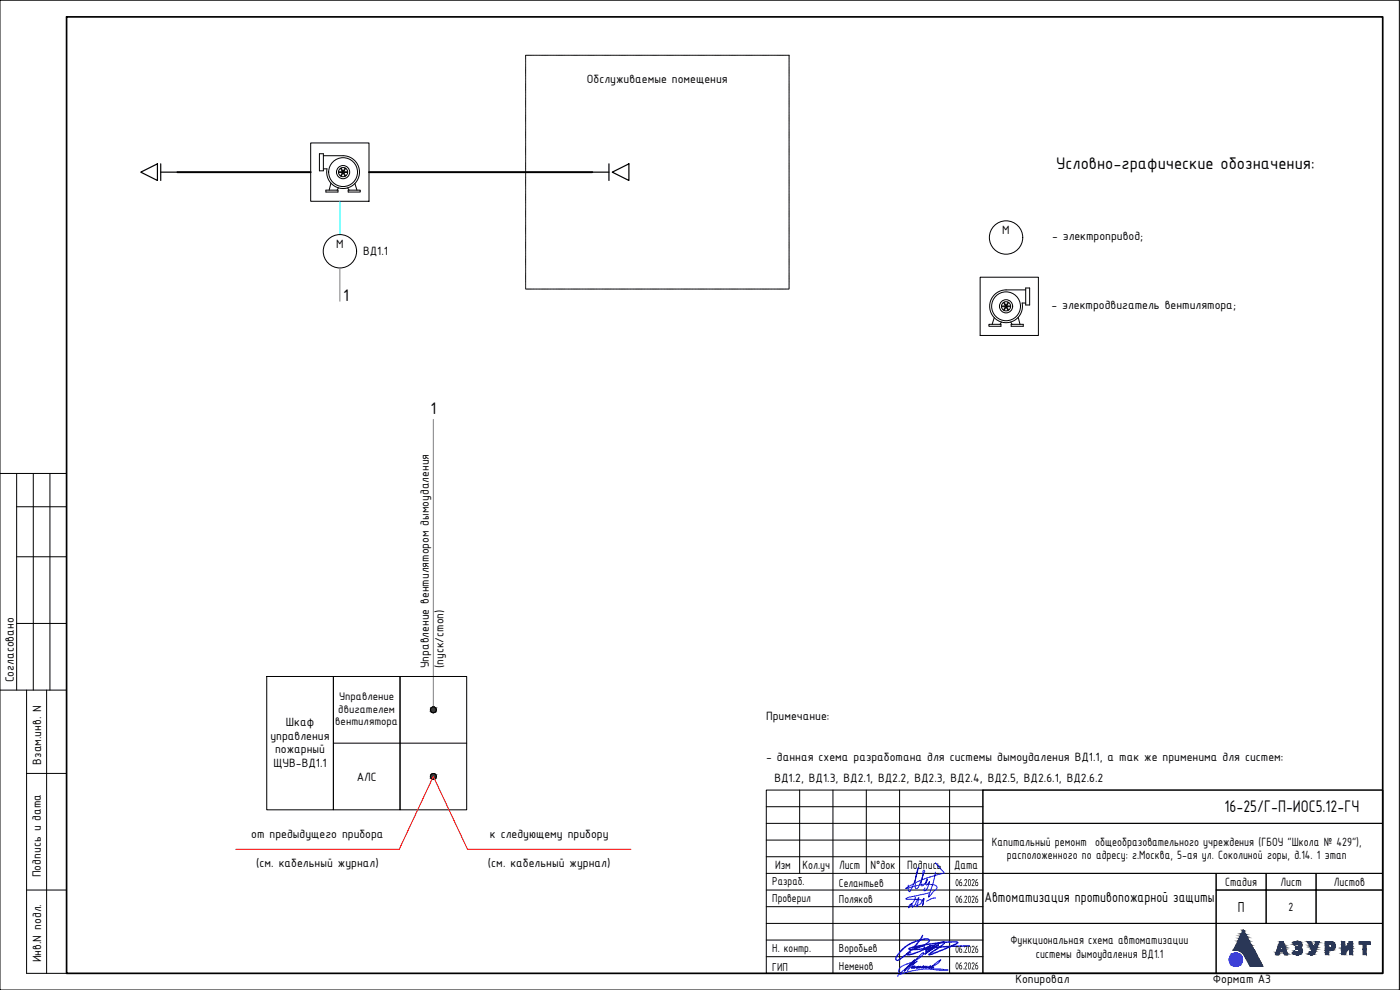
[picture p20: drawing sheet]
<svg xmlns="http://www.w3.org/2000/svg" width="420mm" height="297mm" viewBox="0 0 420 297" stroke-linecap="round" stroke-linejoin="round" font-family="sans-serif">
<defs><g id="words">
<g font-size="5.4">
<text x="317" y="50.7">Условно-графические обозначения:</text>
<text x="103" y="90.4">1</text>
<text x="129.2" y="124.3">1</text>
<text x="367.5" y="243.6">16-25/Г-П-ИОС5.12-ГЧ</text>
</g>
<g font-size="4.7">
<text x="295.4" y="270.6">Автоматизация противопожарной защиты</text>
<text x="371.5" y="273.5">П</text>
</g>
<g font-size="3.9">
<text x="176.1" y="25">Обслуживаемые помещения</text>
<text x="300.8" y="70.3">M</text>
<text x="100.9" y="74.4">M</text>
<text x="109" y="76.4">ВД1.1</text>
<text x="315.7" y="72.1">- электропривод;</text>
<text x="315.6" y="92.7">- электродвигатель вентилятора;</text>
<text x="4.2" y="204.7" transform="rotate(-90 4.2 204.7)">Согласовано</text>
<text x="81.2" y="221.9">управления</text>
<text x="85.8" y="217.7">Шкаф</text>
<text x="229.9" y="216">Примечание:</text>
<text x="82.5" y="226.1">пожарный</text>
<text x="12.3" y="229.4" transform="rotate(-90 12.3 229.4)">Взам.инв. N</text>
<text x="82.1" y="230.2">ЩУВ-ВД1.1</text>
<text x="229.9" y="228.4">- данная схема разработана для системы дымоудаления ВД1.1, а так же применима для систем:</text>
<text x="107.1" y="234.2">АЛС</text>
<text x="232.4" y="234.5">ВД1.2, ВД1.3, ВД2.1, ВД2.2, ВД2.3, ВД2.4, ВД2.5, ВД2.6.1, ВД2.6.2</text>
<text x="75.4" y="251.4">от предыдущего прибора</text>
<text x="147" y="251.4">к следующему прибору</text>
<text x="297.7" y="253.9">Капитальный ремонт общеобразовательного учреждения (ГБОУ &quot;Школа № 429&quot;),</text>
<text x="302.2" y="257.6">расположенного по адресу: г.Москва, 5-ая ул. Соколиной горы, д.14. 1 этап</text>
<text x="12.3" y="263.2" transform="rotate(-90 12.3 263.2)">Подпись и дата</text>
<text x="76.9" y="260">(см. кабельный журнал)</text>
<text x="146.5" y="260">(см. кабельный журнал)</text>
<text x="232.6" y="260.8">Изм</text>
<text x="240.8" y="260.8">Кол.уч</text>
<text x="251.8" y="260.8">Лист</text>
<text x="261.3" y="260.8">N°док</text>
<text x="272.3" y="260.8">Подпись</text>
<text x="286.4" y="260.6">Дата</text>
<text x="367.7" y="265.8">Стадия</text>
<text x="384.3" y="265.8">Лист</text>
<text x="400.3" y="265.8">Листов</text>
<text x="386.7" y="273.3">2</text>
<text x="303.3" y="283.3">Функциональная схема автоматизации</text>
<text x="310.9" y="287.5">системы дымоудаления ВД1.1</text>
<text x="12.4" y="288.7" transform="rotate(-90 12.4 288.7)">Инв.N подл.</text>
<text x="304.8" y="295">Копировал</text>
<text x="364" y="295">Формат А3</text>
</g>
<g font-size="3.8">
<text x="128.7" y="200.5" transform="rotate(-90 128.7 200.5)">Управление вентилятором дымоудаления</text>
<text x="133.1" y="200.5" transform="rotate(-90 133.1 200.5)">(пуск/стоп)</text>
</g>
<g font-size="3.7">
<text x="231.8" y="265.4">Разраб.</text>
<text x="251.8" y="266">Селантьев</text>
<text x="231.8" y="270.6">Проверил</text>
<text x="251.8" y="271">Поляков</text>
<text x="231.8" y="285.6">Н. контр.</text>
<text x="251.8" y="285.7">Воробьев</text>
<text x="231.8" y="291.2">ГИП</text>
<text x="251.8" y="291">Неменов</text>
</g>
<g font-size="3.6">
<text x="101.8" y="209.9">Управление</text>
<text x="101.5" y="213.8">двигателем</text>
<text x="100.6" y="217.6">вентилятора</text>
</g>
<g font-size="3.3">
<text x="286.6" y="265.9">06.2026</text>
<text x="286.6" y="270.9">06.2026</text>
<text x="286.6" y="285.9">06.2026</text>
<text x="286.6" y="290.9">06.2026</text>
</g>
</g></defs>
<!-- layer: 0 -->
<g fill="none" stroke="#000" stroke-width=".3">
<path d="M0 .1h420v296.9h-420zM93.2 42.9h17.5v17.5h-17.5zM95.9 46.1h1.1v5.2h-1.1zM97 46.7h6a4.9 4.9 0 0 1 4.9 5.3 4.9 4.9 0 0 1-5.6 4.5 4.9 4.9 0 0 1-4.2-5.8h-1.1M97.8 57.1h3.6v.5h-3.6zM99.3 55l-.5 2.1M101.6 56.4l-.4 .7M102.7 51.7h-1.1l.6 1.1 .5-1M102.7 51.5l-.5-1-.6 1h1.1M102.9 51.4l-.5-1h1.2l-.6 1M102.9 51.9l-.5 1h1.2l-.6-1M103.2 51.5l.5-1 .6 1h-1.1"/>
<path d="M103.2 51.7h1.1l-.6 1.1-.5-1M104.3 56.4l.5 .7M104.5 57.1h3.6v.5h-3.6zM106.5 55.1l.6 2M294.2 83.2h17.4v17.5h-17.4zM296.8 97.3h3.6v.6h-3.6zM298.4 95.3l-.6 2M300.5 96.6l-.4 .7M301.3 93.1h1.2M301.6 92h-1.1l.7 1.1 .5-1M301.7 91.7l-.5-.9-.7 1h1.1M301.9 91.6l-.6-.9h1.2l-.5 .9"/>
<path d="M301.9 92.2l-.6 .9M302 92.2l.5 .9M302.2 91.7l.5-.9 .6 1M302.2 91.8h1.1M302.2 92h1.1M303.3 92l-.6 1.1-.5-1M303.3 96.6l.4 .7M303.5 97.3h3.6v.6h-3.6zM305.6 95.2l.5 2.1M306.7 90.9h1.1M307.8 87h-5.9a4.9 4.9 0 0 0-4.9 5.2 4.9 4.9 0 0 0 5.6 4.6 4.9 4.9 0 0 0 4.2-5.9M307.8 86.4h1.2v5.1h-1.2z"/>
<path d="M80.1 203h20v40h-20zM100.1 203h20v40h-20zM120.1 203h20v40h-20zM100.1 223h40"/>
<circle cx="103" cy="51.6" r=".29"/>
<circle cx="103" cy="51.6" r="1.98"/>
<circle cx="103" cy="51.6" r="4.3"/>
<circle cx="102" cy="75.4" r="5"/>
<circle cx="301.9" cy="71.3" r="5"/>
<circle cx="301.9" cy="91.9" r="4.3"/>
<circle cx="301.9" cy="91.9" r="1.98"/>
<circle cx="301.9" cy="91.9" r=".29"/>
</g>
<g fill="none" stroke="#000" stroke-width=".3">
<path d="M157.8 16.9v.1M157.8 17.2v.1M157.8 17.4v.2M157.8 17.7v.2M157.8 18v.1M157.8 18.3v.1M157.8 18.5v.2M157.8 18.8v.2M157.8 19.1v.2M157.8 19.4v.1M157.8 19.7v.1M157.8 20v.1"/>
<path d="M157.8 16.6v.1M158 16.6h.1M158.3 16.6h.1M158.5 16.6h.2M158.8 16.6h.2M159.1 16.6h.2M159.4 16.6h.1M159.7 16.6h.1M160 16.6h.1M160.2 16.6h.2M160.5 16.6h.2M160.8 16.6h.2"/>
<path d="M161.1 16.6h.1M161.4 16.6h.1M161.6 16.6h.2M161.9 16.6h.2M162.2 16.6h.1M162.5 16.6h.1M162.8 16.6h.1M163.1 16.6h.1M163.3 16.6h.2M163.6 16.6h.2M163.9 16.6h.1M164.2 16.6h.1"/>
<path d="M164.5 16.6h.1M164.8 16.6h.1M165 16.6h.2M165.3 16.6h.2M165.6 16.6h.1M165.9 16.6h.1M166.2 16.6h.1M166.5 16.6h.1M166.7 16.6h.2M167 16.6h.2M167.3 16.6h.1M167.6 16.6h.1"/>
<path d="M167.9 16.6h.1M168.1 16.6h.2M168.4 16.6h.2M168.7 16.6h.1M169 16.6h.1M169.3 16.6h.1M169.5 16.6h.2M169.8 16.6h.2M170.1 16.6h.1M170.4 16.6h.1M170.7 16.6h.1M171 16.6h.1"/>
<path d="M171.2 16.6h.2M171.5 16.6h.2M171.8 16.6h.1M172.1 16.6h.1M172.4 16.6h.1M172.7 16.6h.1M172.9 16.6h.2M173.2 16.6h.2M173.5 16.6h.1M173.8 16.6h.1M174.1 16.6h.1M174.3 16.6h.2"/>
<path d="M174.6 16.6h.2M174.9 16.6h.1M175.2 16.6h.1M175.5 16.6h.1M175.7 16.6h.2M176 16.6h.2M176.3 16.6h.2M176.6 16.6h.1M176.9 16.6h.1M177.2 16.6h.1M177.4 16.6h.2M177.7 16.6h.2"/>
<path d="M178 16.6h.2M178.3 16.6h.1M178.6 16.6h.1M178.9 16.6h.1M179.1 16.6h.2M179.4 16.6h.2M179.7 16.6h.2M180 16.6h.1M180.3 16.6h.1M180.6 16.6h.1M180.8 16.6h.2M181.1 16.6h.2"/>
<path d="M181.4 16.6h.1M181.7 16.6h.1M182 16.6h.1M182.2 16.6h.2M182.5 16.6h.2M182.8 16.6h.1M183.1 16.6h.1M183.4 16.6h.1M183.7 16.6h.1M183.9 16.6h.2M184.2 16.6h.2M184.5 16.6h.1"/>
<path d="M184.8 16.6h.1M185.1 16.6h.1M185.4 16.6h.1M185.6 16.6h.2M185.9 16.6h.2M186.2 16.6h.1M186.5 16.6h.1M186.8 16.6h.1M187 16.6h.2M187.3 16.6h.2M187.6 16.6h.1M187.9 16.6h.1"/>
<path d="M188.2 16.6h.1M188.4 16.6h.2M188.7 16.6h.2M189 16.6h.2M189.3 16.6h.1M189.6 16.6h.1M189.9 16.6h.1M190.1 16.6h.2M190.4 16.6h.2M190.7 16.6h.2M191 16.6h.1M191.3 16.6h.1"/>
<path d="M191.6 16.6h.1M191.8 16.6h.2M192.1 16.6h.2M192.4 16.6h.2M192.7 16.6h.1M193 16.6h.1M193.3 16.6h.1M193.5 16.6h.2M193.8 16.6h.2M194.1 16.6h.1M194.4 16.6h.1M194.7 16.6h.1"/>
<path d="M194.9 16.6h.2M195.2 16.6h.2M195.5 16.6h.1M195.8 16.6h.1M196.1 16.6h.1M196.4 16.6h.1M196.6 16.6h.2M196.9 16.6h.2M197.2 16.6h.1M197.5 16.6h.1M197.8 16.6h.1M198.1 16.6h.1"/>
<path d="M198.3 16.6h.2M198.6 16.6h.2M198.9 16.6h.1M199.2 16.6h.1M199.5 16.6h.1M199.7 16.6h.2M200 16.6h.2M200.3 16.6h.1M200.6 16.6h.1M200.9 16.6h.1M201.1 16.6h.2M201.4 16.6h.2"/>
<path d="M201.7 16.6h.2M202 16.6h.1M202.3 16.6h.1M202.6 16.6h.1M202.8 16.6h.2M203.1 16.6h.2M203.4 16.6h.2M203.7 16.6h.1M204 16.6h.1M204.3 16.6h.1M204.5 16.6h.2M204.8 16.6h.2"/>
<path d="M205.1 16.6h.2M205.4 16.6h.1M205.7 16.6h.1M206 16.6h.1M206.2 16.6h.2M206.5 16.6h.2M206.8 16.6h.1M207.1 16.6h.1M207.4 16.6h.1M207.6 16.6h.2M207.9 16.6h.2M208.2 16.6h.1"/>
<path d="M208.5 16.6h.1M208.8 16.6h.1M209.1 16.6h.1M209.3 16.6h.2M209.6 16.6h.2M209.9 16.6h.1M210.2 16.6h.1M210.5 16.6h.1M210.8 16.6h.1M211 16.6h.2M211.3 16.6h.2M211.6 16.6h.1"/>
<path d="M211.9 16.6h.1M212.2 16.6h.1M212.4 16.6h.2M212.7 16.6h.2M213 16.6h.1M213.3 16.6h.1M213.6 16.6h.1M213.8 16.6h.2M214.1 16.6h.2M214.4 16.6h.2M214.7 16.6h.1M215 16.6h.1"/>
<path d="M215.3 16.6h.1M215.5 16.6h.2M215.8 16.6h.2M216.1 16.6h.2M216.4 16.6h.1M216.7 16.6h.1M217 16.6h.1M217.2 16.6h.2M217.5 16.6h.2M217.8 16.6h.2M218.1 16.6h.1M218.4 16.6h.1"/>
<path d="M218.7 16.6h.1M218.9 16.6h.2M219.2 16.6h.2M219.5 16.6h.1M219.8 16.6h.1M220.1 16.6h.1M220.3 16.6h.2M220.6 16.6h.2M220.9 16.6h.1M221.2 16.6h.1M221.5 16.6h.1M221.8 16.6h.1"/>
<path d="M222 16.6h.2M222.3 16.6h.2M222.6 16.6h.1M222.9 16.6h.1M223.2 16.6h.1M223.5 16.6h.1M223.7 16.6h.2M224 16.6h.2M224.3 16.6h.1M224.6 16.6h.1M224.9 16.6h.1M225.1 16.6h.2"/>
<path d="M225.4 16.6h.2M225.7 16.6h.1M226 16.6h.1M226.3 16.6h.1M226.5 16.6h.2M226.8 16.6h.2M227.1 16.6h.2M227.4 16.6h.1M227.7 16.6h.1M228 16.6h.1M228.2 16.6h.2M228.5 16.6h.2"/>
<path d="M228.8 16.6h.2M229.1 16.6h.1M229.4 16.6h.1M229.7 16.6h.1M229.9 16.6h.2M230.2 16.6h.2M230.5 16.6h.2M230.8 16.6h.1M231.1 16.6h.1M231.4 16.6h.1M231.6 16.6h.2M231.9 16.6h.2"/>
<path d="M232.2 16.6h.1M232.5 16.6h.1M232.8 16.6h.1M233 16.6h.2M233.3 16.6h.2M233.6 16.6h.1M233.9 16.6h.1M234.2 16.6h.1M234.5 16.6h.1M234.7 16.6h.2M235 16.6h.2M235.3 16.6h.1"/>
<path d="M235.6 16.6h.1M235.9 16.6h.1M236.2 16.6h.1M236.4 16.6h.2M236.7 16.6l.1 .1M236.8 16.9v.1M236.8 17.2v.1M236.8 17.4v.2M236.8 17.7v.2M236.8 18v.1M236.8 18.3v.1M236.8 18.5v.2"/>
<path d="M236.8 18.8v.2M236.8 19.1v.2M236.8 19.4v.1M236.8 19.7v.1M236.8 20v.1M157.8 20.2v.2M157.8 20.5v.2M157.8 20.8v.2M157.8 21.1v.1M157.8 21.4v.1M157.8 21.7v.1M157.8 21.9v.2"/>
<path d="M157.8 22.2v.2M157.8 22.5v.2M157.8 22.8v.1M157.8 23.1v.1M157.8 23.4v.1M157.8 23.6v.2M157.8 23.9v.2M157.8 24.2v.1M157.8 24.5v.1M157.8 24.8v.1M157.8 25v.2M157.8 25.3v.2"/>
<path d="M157.8 25.6v.1M157.8 25.9v.1M157.8 26.2v.1M157.8 26.5v.1M157.8 26.7v.2M157.8 27v.2M157.8 27.3v.1M157.8 27.6v.1M157.8 27.9v.1M157.8 28.2v.1M157.8 28.4v.2M157.8 28.7v.2"/>
<path d="M157.8 29v.1M157.8 29.3v.1M157.8 29.6v.1M157.8 29.9v.1M157.8 30.1v.2M157.8 30.4v.2M157.8 30.7v.1M157.8 31v.1M157.8 31.2v.2M157.8 31.5v.2M157.8 31.8v.2M157.8 32.1v.1"/>
<path d="M157.8 32.4v.1M157.8 32.7v.1M157.8 32.9v.2M157.8 33.2v.2M157.8 33.5v.2M157.8 33.8v.1M157.8 34.1v.1M157.8 34.4v.1M157.8 34.6v.2M157.8 34.9v.2M157.8 35.2v.2M157.8 35.5v.1"/>
<path d="M157.8 35.8v.1M157.8 36.1v.1M157.8 36.3v.2M157.8 36.6v.2M157.8 36.9v.1M157.8 37.2v.1M157.8 37.5v.1M157.8 37.7v.2M157.8 38v.2M157.8 38.3v.1M157.8 38.6v.1M157.8 38.9v.1"/>
<path d="M157.8 39.2v.1M157.8 39.4v.2M157.8 39.7v.2M236.8 20.2v.2M236.8 20.5v.2M236.8 20.8v.2M236.8 21.1v.1M236.8 21.4v.1M236.8 21.7v.1M236.8 21.9v.2M236.8 22.2v.2M236.8 22.5v.2"/>
<path d="M236.8 22.8v.1M236.8 23.1v.1M236.8 23.4v.1M236.8 23.6v.2M236.8 23.9v.2M236.8 24.2v.1M236.8 24.5v.1M236.8 24.8v.1M236.8 25v.2M236.8 25.3v.2M236.8 25.6v.1M236.8 25.9v.1"/>
<path d="M236.8 26.2v.1M236.8 26.5v.1M236.8 26.7v.2M236.8 27v.2M236.8 27.3v.1M236.8 27.6v.1M236.8 27.9v.1M236.8 28.2v.1M236.8 28.4v.2M236.8 28.7v.2M236.8 29v.1M236.8 29.3v.1"/>
<path d="M236.8 29.6v.1M236.8 29.9v.1M236.8 30.1v.2M236.8 30.4v.2M236.8 30.7v.1M236.8 31v.1M236.8 31.2v.2M236.8 31.5v.2M236.8 31.8v.2M236.8 32.1v.1M236.8 32.4v.1M236.8 32.7v.1"/>
<path d="M236.8 32.9v.2M236.8 33.2v.2M236.8 33.5v.2M236.8 33.8v.1M236.8 34.1v.1M236.8 34.4v.1M236.8 34.6v.2M236.8 34.9v.2M236.8 35.2v.2M236.8 35.5v.1M236.8 35.8v.1M236.8 36.1v.1"/>
<path d="M236.8 36.3v.2M236.8 36.6v.2M236.8 36.9v.1M236.8 37.2v.1M236.8 37.5v.1M236.8 37.7v.2M236.8 38v.2M236.8 38.3v.1M236.8 38.6v.1M236.8 38.9v.1M236.8 39.2v.1M236.8 39.4v.2"/>
<path d="M236.8 39.7v.2M157.8 40v.1M157.8 40.3v.1M157.8 40.6v.1M157.8 40.9v.1M157.8 41.1v.2M157.8 41.4v.2M157.8 41.7v.1M157.8 42v.1M157.8 42.3v.1M157.8 42.6v.1M157.8 42.8v.2"/>
<path d="M157.8 43.1v.2M157.8 43.4v.1M157.8 43.7v.1M157.8 43.9v.2M157.8 44.2v.2M157.8 44.5v.2M157.8 44.8v.1M157.8 45.1v.1M157.8 45.4v.1M157.8 45.6v.2M157.8 45.9v.2M157.8 46.2v.2"/>
<path d="M157.8 46.5v.1M157.8 46.8v.1M157.8 47.1v.1M157.8 47.3v.2M157.8 47.6v.2M157.8 47.9v.2M157.8 48.2v.1M157.8 48.5v.1M157.8 48.8v.1M157.8 49v.2M157.8 49.3v.2M157.8 49.6v.1"/>
<path d="M157.8 49.9v.1M157.8 50.2v.1M157.8 50.4v.2M157.8 50.7v.2M157.8 51v.1M157.8 51.3v.1M157.8 51.6v.1M157.8 51.9v.1M157.8 52.1v.2M157.8 52.4v.2M157.8 52.7v.1M157.8 53v.1"/>
<path d="M157.8 53.3v.1M157.8 53.6v.1M157.8 53.8v.2M157.8 54.1v.2M157.8 54.4v.1M157.8 54.7v.1M157.8 55v.1M157.8 55.3v.1M157.8 55.5v.2M157.8 55.8v.2M157.8 56.1v.1M157.8 56.4v.1"/>
<path d="M157.8 56.6v.2M157.8 56.9v.2M157.8 57.2v.2M157.8 57.5v.1M157.8 57.8v.1M157.8 58.1v.1M157.8 58.3v.2M157.8 58.6v.2M157.8 58.9v.2M157.8 59.2v.1M157.8 59.5v.1M157.8 59.8v.1"/>
<path d="M236.8 40v.1M236.8 40.3v.1M236.8 40.6v.1M236.8 40.9v.1M236.8 41.1v.2M236.8 41.4v.2M236.8 41.7v.1M236.8 42v.1M236.8 42.3v.1M236.8 42.6v.1M236.8 42.8v.2M236.8 43.1v.2"/>
<path d="M236.8 43.4v.1M236.8 43.7v.1M236.8 43.9v.2M236.8 44.2v.2M236.8 44.5v.2M236.8 44.8v.1M236.8 45.1v.1M236.8 45.4v.1M236.8 45.6v.2M236.8 45.9v.2M236.8 46.2v.2M236.8 46.5v.1"/>
<path d="M236.8 46.8v.1M236.8 47.1v.1M236.8 47.3v.2M236.8 47.6v.2M236.8 47.9v.2M236.8 48.2v.1M236.8 48.5v.1M236.8 48.8v.1M236.8 49v.2M236.8 49.3v.2M236.8 49.6v.1M236.8 49.9v.1"/>
<path d="M236.8 50.2v.1M236.8 50.4v.2M236.8 50.7v.2M236.8 51v.1M236.8 51.3v.1M236.8 51.6v.1M236.8 51.9v.1M236.8 52.1v.2M236.8 52.4v.2M236.8 52.7v.1M236.8 53v.1M236.8 53.3v.1"/>
<path d="M236.8 53.6v.1M236.8 53.8v.2M236.8 54.1v.2M236.8 54.4v.1M236.8 54.7v.1M236.8 55v.1M236.8 55.3v.1M236.8 55.5v.2M236.8 55.8v.2M236.8 56.1v.1M236.8 56.4v.1M236.8 56.6v.2"/>
<path d="M236.8 56.9v.2M236.8 57.2v.2M236.8 57.5v.1M236.8 57.8v.1M236.8 58.1v.1M236.8 58.3v.2M236.8 58.6v.2M236.8 58.9v.2M236.8 59.2v.1M236.8 59.5v.1M236.8 59.8v.1M157.8 60v.2"/>
<path d="M157.8 60.3v.2M157.8 60.6v.2M157.8 60.9v.1M157.8 61.2v.1M157.8 61.5v.1M157.8 61.7v.2M157.8 62v.2M157.8 62.3v.1M157.8 62.6v.1M157.8 62.9v.1M157.8 63.1v.2M157.8 63.4v.2"/>
<path d="M157.8 63.7v.1M157.8 64v.1M157.8 64.3v.1M157.8 64.6v.1M157.8 64.8v.2M157.8 65.1v.2M157.8 65.4v.1M157.8 65.7v.1M157.8 66v.1M157.8 66.3v.1M157.8 66.5v.2M157.8 66.8v.2"/>
<path d="M157.8 67.1v.1M157.8 67.4v.1M157.8 67.7v.1M157.8 68v.1M157.8 68.2v.2M157.8 68.5v.2M157.8 68.8v.1M157.8 69.1v.1M157.8 69.3v.2M157.8 69.6v.2M157.8 69.9v.2M157.8 70.2v.1"/>
<path d="M157.8 70.5v.1M157.8 70.8v.1M157.8 71v.2M157.8 71.3v.2M157.8 71.6v.2M157.8 71.9v.1M157.8 72.2v.1M157.8 72.5v.1M157.8 72.7v.2M157.8 73v.2M157.8 73.3v.2M157.8 73.6v.1"/>
<path d="M157.8 73.9v.1M157.8 74.2v.1M157.8 74.4v.2M157.8 74.7v.2M157.8 75v.1M157.8 75.3v.1M157.8 75.6v.1M157.8 75.8v.2M157.8 76.1v.2M157.8 76.4v.1M157.8 76.7v.1M157.8 77v.1"/>
<path d="M157.8 77.3v.1M157.8 77.5v.2M157.8 77.8v.2M157.8 78.1v.1M157.8 78.4v.1M157.8 78.7v.1M157.8 79v.1M157.8 79.2v.2M157.8 79.5v.2M157.8 79.8v.1M236.8 60v.2M236.8 60.3v.2"/>
<path d="M236.8 60.6v.2M236.8 60.9v.1M236.8 61.2v.1M236.8 61.5v.1M236.8 61.7v.2M236.8 62v.2M236.8 62.3v.1M236.8 62.6v.1M236.8 62.9v.1M236.8 63.1v.2M236.8 63.4v.2M236.8 63.7v.1"/>
<path d="M236.8 64v.1M236.8 64.3v.1M236.8 64.6v.1M236.8 64.8v.2M236.8 65.1v.2M236.8 65.4v.1M236.8 65.7v.1M236.8 66v.1M236.8 66.3v.1M236.8 66.5v.2M236.8 66.8v.2M236.8 67.1v.1"/>
<path d="M236.8 67.4v.1M236.8 67.7v.1M236.8 68v.1M236.8 68.2v.2M236.8 68.5v.2M236.8 68.8v.1M236.8 69.1v.1M236.8 69.3v.2M236.8 69.6v.2M236.8 69.9v.2M236.8 70.2v.1M236.8 70.5v.1"/>
<path d="M236.8 70.8v.1M236.8 71v.2M236.8 71.3v.2M236.8 71.6v.2M236.8 71.9v.1M236.8 72.2v.1M236.8 72.5v.1M236.8 72.7v.2M236.8 73v.2M236.8 73.3v.2M236.8 73.6v.1M236.8 73.9v.1"/>
<path d="M236.8 74.2v.1M236.8 74.4v.2M236.8 74.7v.2M236.8 75v.1M236.8 75.3v.1M236.8 75.6v.1M236.8 75.8v.2M236.8 76.1v.2M236.8 76.4v.1M236.8 76.7v.1M236.8 77v.1M236.8 77.3v.1"/>
<path d="M236.8 77.5v.2M236.8 77.8v.2M236.8 78.1v.1M236.8 78.4v.1M236.8 78.7v.1M236.8 79v.1M236.8 79.2v.2M236.8 79.5v.2M236.8 79.8v.1M157.8 86.6v.1M157.8 80.1v.1M157.8 80.4v.1"/>
<path d="M157.8 80.7v.1M157.8 80.9v.2M157.8 81.2v.2M157.8 81.5v.1M157.8 81.8v.1M157.8 82v.2M157.8 82.3v.2M157.8 82.6v.2M157.8 82.9v.1M157.8 83.2v.1M157.8 83.5v.1M157.8 83.7v.2"/>
<path d="M157.8 84v.2M157.8 84.3v.2M157.8 84.6v.1M157.8 84.9v.1M157.8 85.2v.1M157.8 85.4v.2M157.8 85.7v.2M157.8 86v.2M157.8 86.3v.1M158 86.7h.1M158.3 86.7h.1M158.5 86.7h.2"/>
<path d="M158.8 86.7h.2M159.1 86.7h.2M159.4 86.7h.1M159.7 86.7h.1M160 86.7h.1M160.2 86.7h.2M160.5 86.7h.2M160.8 86.7h.2M161.1 86.7h.1M161.4 86.7h.1M161.6 86.7h.2M161.9 86.7h.2"/>
<path d="M162.2 86.7h.1M162.5 86.7h.1M162.8 86.7h.1M163.1 86.7h.1M163.3 86.7h.2M163.6 86.7h.2M163.9 86.7h.1M164.2 86.7h.1M164.5 86.7h.1M164.8 86.7h.1M165 86.7h.2M165.3 86.7h.2"/>
<path d="M165.6 86.7h.1M165.9 86.7h.1M166.2 86.7h.1M166.5 86.7h.1M166.7 86.7h.2M167 86.7h.2M167.3 86.7h.1M167.6 86.7h.1M167.9 86.7h.1M168.1 86.7h.2M168.4 86.7h.2M168.7 86.7h.1"/>
<path d="M169 86.7h.1M169.3 86.7h.1M169.5 86.7h.2M169.8 86.7h.2M170.1 86.7h.1M170.4 86.7h.1M170.7 86.7h.1M171 86.7h.1M171.2 86.7h.2M171.5 86.7h.2M171.8 86.7h.1M172.1 86.7h.1"/>
<path d="M172.4 86.7h.1M172.7 86.7h.1M172.9 86.7h.2M173.2 86.7h.2M173.5 86.7h.1M173.8 86.7h.1M174.1 86.7h.1M174.3 86.7h.2M174.6 86.7h.2M174.9 86.7h.1M175.2 86.7h.1M175.5 86.7h.1"/>
<path d="M175.7 86.7h.2M176 86.7h.2M176.3 86.7h.2M176.6 86.7h.1M176.9 86.7h.1M177.2 86.7h.1M177.4 86.7h.2M177.7 86.7h.2M178 86.7h.2M178.3 86.7h.1M178.6 86.7h.1M178.9 86.7h.1"/>
<path d="M179.1 86.7h.2M179.4 86.7h.2M179.7 86.7h.2M180 86.7h.1M180.3 86.7h.1M180.6 86.7h.1M180.8 86.7h.2M181.1 86.7h.2M181.4 86.7h.1M181.7 86.7h.1M182 86.7h.1M182.2 86.7h.2"/>
<path d="M182.5 86.7h.2M182.8 86.7h.1M183.1 86.7h.1M183.4 86.7h.1M183.7 86.7h.1M183.9 86.7h.2M184.2 86.7h.2M184.5 86.7h.1M184.8 86.7h.1M185.1 86.7h.1M185.4 86.7h.1M185.6 86.7h.2"/>
<path d="M185.9 86.7h.2M186.2 86.7h.1M186.5 86.7h.1M186.8 86.7h.1M187 86.7h.2M187.3 86.7h.2M187.6 86.7h.1M187.9 86.7h.1M188.2 86.7h.1M188.4 86.7h.2M188.7 86.7h.2M189 86.7h.2"/>
<path d="M189.3 86.7h.1M189.6 86.7h.1M189.9 86.7h.1M190.1 86.7h.2M190.4 86.7h.2M190.7 86.7h.2M191 86.7h.1M191.3 86.7h.1M191.6 86.7h.1M191.8 86.7h.2M192.1 86.7h.2M192.4 86.7h.2"/>
<path d="M192.7 86.7h.1M193 86.7h.1M193.3 86.7h.1M193.5 86.7h.2M193.8 86.7h.2M194.1 86.7h.1M194.4 86.7h.1M194.7 86.7h.1M194.9 86.7h.2M195.2 86.7h.2M195.5 86.7h.1M195.8 86.7h.1"/>
<path d="M196.1 86.7h.1M196.4 86.7h.1M196.6 86.7h.2M196.9 86.7h.2M197.2 86.7h.1M197.5 86.7h.1M197.8 86.7h.1M198.1 86.7h.1M198.3 86.7h.2M198.6 86.7h.2M198.9 86.7h.1M199.2 86.7h.1"/>
<path d="M199.5 86.7h.1M199.7 86.7h.2M200 86.7h.2M200.3 86.7h.1M200.6 86.7h.1M200.9 86.7h.1M201.1 86.7h.2M201.4 86.7h.2M201.7 86.7h.2M202 86.7h.1M202.3 86.7h.1M202.6 86.7h.1"/>
<path d="M202.8 86.7h.2M203.1 86.7h.2M203.4 86.7h.2M203.7 86.7h.1M204 86.7h.1M204.3 86.7h.1M204.5 86.7h.2M204.8 86.7h.2M205.1 86.7h.2M205.4 86.7h.1M205.7 86.7h.1M206 86.7h.1"/>
<path d="M206.2 86.7h.2M206.5 86.7h.2M206.8 86.7h.1M207.1 86.7h.1M207.4 86.7h.1M207.6 86.7h.2M207.9 86.7h.2M208.2 86.7h.1M208.5 86.7h.1M208.8 86.7h.1M209.1 86.7h.1M209.3 86.7h.2"/>
<path d="M209.6 86.7h.2M209.9 86.7h.1M210.2 86.7h.1M210.5 86.7h.1M210.8 86.7h.1M211 86.7h.2M211.3 86.7h.2M211.6 86.7h.1M211.9 86.7h.1M212.2 86.7h.1M212.4 86.7h.2M212.7 86.7h.2"/>
<path d="M213 86.7h.1M213.3 86.7h.1M213.6 86.7h.1M213.8 86.7h.2M214.1 86.7h.2M214.4 86.7h.2M214.7 86.7h.1M215 86.7h.1M215.3 86.7h.1M215.5 86.7h.2M215.8 86.7h.2M216.1 86.7h.2"/>
<path d="M216.4 86.7h.1M216.7 86.7h.1M217 86.7h.1M217.2 86.7h.2M217.5 86.7h.2M217.8 86.7h.2M218.1 86.7h.1M218.4 86.7h.1M218.7 86.7h.1M218.9 86.7h.2M219.2 86.7h.2M219.5 86.7h.1"/>
<path d="M219.8 86.7h.1M220.1 86.7h.1M220.3 86.7h.2M220.6 86.7h.2M220.9 86.7h.1M221.2 86.7h.1M221.5 86.7h.1M221.8 86.7h.1M222 86.7h.2M222.3 86.7h.2M222.6 86.7h.1M222.9 86.7h.1"/>
<path d="M223.2 86.7h.1M223.5 86.7h.1M223.7 86.7h.2M224 86.7h.2M224.3 86.7h.1M224.6 86.7h.1M224.9 86.7h.1M225.1 86.7h.2M225.4 86.7h.2M225.7 86.7h.1M226 86.7h.1M226.3 86.7h.1"/>
<path d="M226.5 86.7h.2M226.8 86.7h.2M227.1 86.7h.2M227.4 86.7h.1M227.7 86.7h.1M228 86.7h.1M228.2 86.7h.2M228.5 86.7h.2M228.8 86.7h.2M229.1 86.7h.1M229.4 86.7h.1M229.7 86.7h.1"/>
<path d="M229.9 86.7h.2M230.2 86.7h.2M230.5 86.7h.2M230.8 86.7h.1M231.1 86.7h.1M231.4 86.7h.1M231.6 86.7h.2M231.9 86.7h.2M232.2 86.7h.1M232.5 86.7h.1M232.8 86.7h.1M233 86.7h.2"/>
<path d="M233.3 86.7h.2M233.6 86.7h.1M233.9 86.7h.1M234.2 86.7h.1M234.5 86.7h.1M234.7 86.7h.2M235 86.7h.2M235.3 86.7h.1M235.6 86.7h.1M235.9 86.7h.1M236.2 86.7h.1M236.4 86.7h.2"/>
<path d="M236.8 86.6l-.1 .1M236.8 80.1v.1M236.8 80.4v.1M236.8 80.7v.1M236.8 80.9v.2M236.8 81.2v.2M236.8 81.5v.1M236.8 81.8v.1M236.8 82v.2M236.8 82.3v.2M236.8 82.6v.2M236.8 82.9v.1"/>
<path d="M236.8 83.2v.1M236.8 83.5v.1M236.8 83.7v.2M236.8 84v.2M236.8 84.3v.2M236.8 84.6v.1M236.8 84.9v.1M236.8 85.2v.1M236.8 85.4v.2M236.8 85.7v.2M236.8 86v.2M236.8 86.3v.1"/>
</g>
<path d="M53.3 51.7h39.9M110.7 51.7h67" fill="none" stroke="#000" stroke-width=".59"/>
<path d="M130 125.8v86.3" fill="none" stroke="#808080" stroke-width=".3"/>
<g fill="#136734" stroke="#136734" stroke-width=".3">
<path d="M130 212.1h.3zM129.8 212.1h.5z"/>
<path d="M129.8 212.1l.7 .1zM129.7 212.2h.8z"/>
<path d="M129.7 212.2l.9 .1zM129.5 212.3h1.1z"/>
<path d="M129.5 212.3l1.2 .1zM129.4 212.4h1.3z"/>
<path d="M129.4 212.4l1.4 .1zM129.4 212.4l1.4 .1h-1.5z"/>
<path d="M129.3 212.5l1.6 .2zM129.3 212.5l1.6 .2h-1.7z"/>
<path d="M129.2 212.7l1.7 .1zM129.2 212.7l1.7 .1h-1.7z"/>
<path d="M129.2 212.8l1.7 .2v-.2zM129.2 212.8l1.7 .2h-1.7z"/>
<path d="M129.2 213l1.7 .1zM129.2 213l1.7 .1z"/>
<path d="M129.2 213.1h1.7zM129.2 213.1l1.7 .2z"/>
<path d="M129.2 213.3h1.7zM129.2 213.3l1.6 .1z"/>
<path d="M129.3 213.4h1.5zM129.3 213.4l1.4 .2z"/>
<path d="M129.4 213.6h1.3zM129.4 213.6l1.2 .1z"/>
<path d="M129.5 213.7h1.1zM129.5 213.7h1z"/>
<path d="M129.7 213.7h.8zM129.7 213.7l.6 .1z"/>
<path d="M129.8 213.8h.5zM129.8 213.8h.3z"/>
<path d="M130 232.1h.3zM129.8 232.1h.5z"/>
<path d="M129.8 232.1l.7 .1zM129.7 232.2h.8z"/>
<path d="M129.7 232.2l.9 .1zM129.5 232.3h1.1z"/>
<path d="M129.5 232.3l1.2 .1zM129.4 232.4h1.3z"/>
<path d="M129.4 232.4l1.4 .1zM129.4 232.4l1.4 .1h-1.5z"/>
<path d="M129.3 232.5l1.6 .2zM129.3 232.5l1.6 .2h-1.7z"/>
<path d="M129.2 232.7l1.7 .1zM129.2 232.7l1.7 .1h-1.7z"/>
<path d="M129.2 232.8l1.7 .2zM129.2 232.8l1.7 .2z"/>
<path d="M129.2 233l1.7 .1v-.1zM129.2 233l1.7 .1h-1.7z"/>
<path d="M129.2 233.1h1.7zM129.2 233.1l1.7 .2z"/>
<path d="M129.2 233.3h1.7zM129.2 233.3l1.6 .1z"/>
<path d="M129.3 233.4h1.5zM129.3 233.4l1.4 .2z"/>
<path d="M129.4 233.6h1.3zM129.4 233.6l1.2 .1z"/>
<path d="M129.5 233.7h1.1zM129.5 233.7l1 .1z"/>
<path d="M129.7 233.8h.8zM129.7 233.8h.6z"/>
<path d="M129.8 233.8h.5zM129.8 233.8h.3z"/>
</g>
<g fill="none" stroke="#000" stroke-width=".3">
<circle cx="130.1" cy="213" r=".86"/>
<circle cx="130.1" cy="233" r=".86"/>
</g>
<path d="M42.2 51.7l5-2.5v5zM48.2 51.7h5.1M48.2 49.2v5M177.7 51.7h5.1M182.8 49.2v5M183.7 51.7l5-2.5v5z" fill="none" stroke="#000" stroke-width=".36"/>
<path d="M70.8 254.8h49l10.2-21.8 10.3 21.8h49.1" fill="none" stroke="#f00" stroke-width=".3"/>
<path d="M20 5.1h395v286.9h-395z" fill="none" stroke="#000" stroke-width=".51"/>
<path d="M0 142.1h20M5 152h15M5 142.1v65M10 142.1v65M15 142.1v65M5 167.1h15M5 187.1h15M0 207.1h20M8 207.1v84.9h12M14 207.1v84.9M8 232.1h12M8 267h12" fill="none" stroke="#000" stroke-width=".3"/>
<!-- layer: PIP -->
<path d="M102 60.4v10" fill="none" stroke="#0ff" stroke-width=".3"/>
<!-- layer: 0 -->
<path d="M102 80.4v10" fill="none" stroke="#808080" stroke-width=".3"/>
<!-- layer: _STAMP -->
<g fill="none" stroke="#000" stroke-width=".3">
<path d="M230 237.1h185v54.9h-185zM240 237.1v25M250 237.1v54.9M260 237.1v25M270 237.1v54.9M285 237.1v54.9M295 237.1h120v9.9h-120zM295 237.1v54.9M230 242h65M230 247h65M230 252.1h65M230 257.1h65"/>
<path d="M295 247h120v15.1h-120zM230 262.1h65M230 267h65M230 272h65M230 277.1h65M295 277.1h70v14.9h-70zM295 262.1h70v15h-70zM365 262.1h15v4.9h-15zM365 267h15v10.1h-15zM365 277.1h50v14.9h-50zM380 262.1h15v4.9h-15zM380 267h15v10.1h-15z"/>
<path d="M395 262.1h20v4.9h-20zM395 267h20v10.1h-20zM230 282.1h65M230 287h65"/>
</g>
<g fill="#2a3756" stroke="#2a3756" stroke-width=".3">
<path d="M370.2 285.1h.3z"/>
<path d="M399.1 283.3h1.5z"/>
<path d="M392.4 282.5h.5z"/>
<path d="M392.7 286.2h1.7z"/>
<path d="M393.3 286.5h.6z"/>
<path d="M389.2 282.5h.3z"/>
<path d="M389.5 283.3h1.2z"/>
<path d="M389 284.1h1.5z"/>
<path d="M388.4 285.4h.2z"/>
<path d="M389.1 286.5h.6z"/>
<path d="M382.8 286.4h1z"/>
<path d="M373 279.2l.3 .1zM373 279.2l.3 .1z"/>
<path d="M373 279.3l.4 .1zM373 279.3l.4 .1h-.5z"/>
<path d="M372.9 279.4l.8 .7-.3-.7zM372.9 279.4l.8 .7h-1.1z"/>
<path d="M372.6 280.1l1.2 .3-.1-.3zM372.6 280.1l1.2 .3h-1.3z"/>
<path d="M372.5 280.4l1.6 .5-.3-.5zM372.5 280.4l1.6 .5h-1.9z"/>
<path d="M372.2 280.9l2.2 .4-.3-.4zM372.2 280.9l2.2 .4h-2.4z"/>
<path d="M372 281.3l2.5 .2-.1-.2zM372 281.3l2.5 .2h-2.6z"/>
<path d="M371.9 281.5l3 .8-.4-.8zM371.9 281.5l3 .8h-3.4z"/>
<path d="M371.5 282.3l3.5 .1zM371.5 282.3l3.5 .1z"/>
<path d="M371.5 282.4l4.1 1.2-.6-1.2zM371.5 282.4l4.1 1.2h-4.7z"/>
<path d="M370.9 283.6l4.8 .2-.1-.2zM370.9 283.6l4.8 .2h-4.9z"/>
<path d="M370.8 283.8l5.3 .6-.4-.6zM370.8 283.8l5.3 .6h-5.6z"/>
<path d="M370.5 284.4l5.6 .1zM370.5 284.4l5.6 .1z"/>
<path d="M370.4 284.5l5.9 .4-.2-.4zM370.4 284.5l5.9 .4h-6.1z"/>
<path d="M370.2 284.9l6.2 .2-.1-.2zM370.2 284.9l6.2 .2h-6.2z"/>
<path d="M370.2 285.1h.5zM370.2 285.1h.7z"/>
<path d="M370.9 285.1h5.5zM370.9 285.1h5.5z"/>
<path d="M370.2 285.1h.5zM370.2 285.1h.3z"/>
<path d="M371.1 285.1h5.3zM371.1 285.1h5.3z"/>
<path d="M371.2 285.1h5.2zM371.2 285.1h5.2z"/>
<path d="M371.3 285.1h5.1zM371.3 285.1h5.1z"/>
<path d="M371.4 285.1l5.1 .1zM371.4 285.1l5.1 .1z"/>
<path d="M371.6 285.2h4.9zM371.6 285.2h4.9z"/>
<path d="M371.8 285.2l4.7 .1zM371.8 285.2l4.7 .1z"/>
<path d="M371.9 285.3l4.7 .1zM371.9 285.3l4.7 .1z"/>
<path d="M372.1 285.4l4.5 .1zM372.1 285.4l4.5 .1z"/>
<path d="M372.2 285.5h4.5zM372.2 285.5h4.5z"/>
<path d="M372.4 285.5l4.3 .2zM372.4 285.5l4.3 .2z"/>
<path d="M372.6 285.7l4.2 .1zM372.6 285.7l4.2 .1z"/>
<path d="M372.7 285.8h4.1zM372.7 285.8h4.1z"/>
<path d="M372.7 285.8l4.2 .1zM372.7 285.8l4.2 .1z"/>
<path d="M372.8 285.9l4.1 .1zM372.8 285.9l4.1 .1z"/>
<path d="M373 286l4 .1zM373 286l4 .1z"/>
<path d="M373.1 286.1l4 .2zM373.1 286.1l4 .2z"/>
<path d="M373.2 286.3l3.9 .1zM373.2 286.3l3.9 .1z"/>
<path d="M373.3 286.4l3.9 .1zM373.3 286.4l3.9 .1z"/>
<path d="M373.4 286.5l3.9 .2-.1-.2zM373.4 286.5l3.9 .2h-3.9z"/>
<path d="M373.4 286.7l4.1 .5-.2-.5zM373.4 286.7l4.1 .5h-3.8z"/>
<path d="M373.7 287.2l4.1 .5-.3-.5zM373.7 287.2l4.1 .5h-3.8z"/>
<path d="M374 287.7h3.8zM374 287.7h3.8z"/>
<path d="M374 287.7l4.2 .6-.4-.6zM374 287.7l4.2 .6h-3.9z"/>
<path d="M374.3 288.3l4 .2-.1-.2zM374.3 288.3l4 .2h-3.9z"/>
<path d="M374.4 288.5l4.1 .4-.2-.4zM374.4 288.5l4.1 .4h-3.9z"/>
<path d="M374.6 288.9l4.2 .6-.3-.6zM374.6 288.9l4.2 .6h-3.9z"/>
<path d="M374.9 289.5l4.1 .4-.2-.4zM374.9 289.5l4.1 .4h-3.8z"/>
<path d="M375.2 289.9h3.3zM375.2 289.9h3.8z"/>
<path d="M375.2 289.9h3.3zM375.2 289.9h1.9z"/>
<path d="M407.9 282.5l3.3 .4v-.4zM407.9 282.5l3.3 .4h-3.3z"/>
<path d="M407.9 282.9l3.3 .4v-.4zM407.9 282.9l3.3 .4h-3.3z"/>
<path d="M409.1 283.3l.9 1.6v-1.6zM409.1 283.3l.9 1.6h-.9z"/>
<path d="M409.1 284.9l.9 1.5v-1.5zM409.1 284.9l.9 1.5h-.9z"/>
<path d="M405 282.5l.9 .6v-.6zM405 282.5l.9 .6h-1.3z"/>
<path d="M402.6 282.5l1 1v-1zM402.6 282.5l1 1h-1z"/>
<path d="M404.6 283.1l1.3 .8v-.8zM404.6 283.1l1.3 .8h-1.7z"/>
<path d="M405 283.9l.9 .1zM405 283.9l.9 .1z"/>
<path d="M404.2 283.9h.8zM404.2 283.9l.8 .1z"/>
<path d="M404.1 284h.9zM404.1 284h.9z"/>
<path d="M405 284l.9 .1v-.1zM405 284l.9 .1h-.9z"/>
<path d="M404.1 284l.8 .2 .1-.2zM404.1 284l.8 .2h-.9z"/>
<path d="M404 284.2h.9zM404 284.2l.9 .1z"/>
<path d="M402.6 283.5l1 .8v-.8zM402.6 283.5l1 .8h-1z"/>
<path d="M405 284.1l.9 .4v-.4zM405 284.1l.9 .4h-.9z"/>
<path d="M402.6 284.3l1 .2v-.2zM402.6 284.3l1 .2h-1z"/>
<path d="M405 284.5l.9 .1zM405 284.5l.9 .1z"/>
<path d="M403.9 284.3l.8 .3 .2-.3zM403.9 284.3l.8 .3h-.9z"/>
<path d="M403.8 284.6h.9zM403.8 284.6l.8 .1z"/>
<path d="M402.6 284.5l1 .2v-.2zM402.6 284.5l1 .2h-1z"/>
<path d="M403.7 284.7l.8 .2 .1-.2zM403.7 284.7l.8 .2h-.9z"/>
<path d="M403.6 284.9h.9zM403.6 284.9l.9 .1z"/>
<path d="M402.6 284.7l1 .3v-.3zM402.6 284.7l1 .3h-1z"/>
<path d="M402.6 285l1.8 .2 .1-.2zM402.6 285l1.8 .2h-1.8z"/>
<path d="M405 284.6l.9 .8v-.8zM405 284.6l.9 .8h-.9z"/>
<path d="M402.6 285.2l1.2 .9 .6-.9zM402.6 285.2l1.2 .9h-1.2z"/>
<path d="M405 285.4l.9 1v-1zM405 285.4l.9 1h-.9z"/>
<path d="M402.6 286.1l1 .3 .2-.3zM402.6 286.1l1 .3h-1z"/>
<path d="M397.8 282.5h1.7zM397.8 282.5h1.7z"/>
<path d="M397.8 282.5h1.8zM397.8 282.5h1.8z"/>
<path d="M397.8 282.5l2 .1zM397.8 282.5l2 .1z"/>
<path d="M397.8 282.6h2.1zM397.8 282.6h2.1z"/>
<path d="M397.8 282.6l2.2 .1zM397.8 282.6l2.2 .1z"/>
<path d="M397.8 282.7l2.4 .1zM397.8 282.7l2.4 .1z"/>
<path d="M397.8 282.8l2.5 .1zM397.8 282.8l2.5 .1z"/>
<path d="M397.8 282.9h2.6zM397.8 282.9h2.6z"/>
<path d="M397.8 282.9l2.6 .1zM397.8 282.9l2.6 .1z"/>
<path d="M397.8 283l2.7 .1zM397.8 283l2.7 .1z"/>
<path d="M397.8 283.1l2.7 .1zM397.8 283.1l2.7 .1z"/>
<path d="M397.8 283.2l2.8 .1zM397.8 283.2l2.8 .1z"/>
<path d="M398.7 283.3h1.9zM398.7 283.3h1.9zM399.1 283.3h1.5z"/>
<path d="M399.3 283.3h1.3zM399.3 283.3h1.3z"/>
<path d="M399.4 283.3l1.2 .1zM399.4 283.3l1.2 .1z"/>
<path d="M399.5 283.4h1.1zM399.5 283.4h1.1z"/>
<path d="M399.5 283.4h1.1zM399.5 283.4h1.1z"/>
<path d="M399.6 283.4l1 .1zM399.6 283.4l1 .1z"/>
<path d="M399.6 283.5l1 .1zM399.6 283.5l1 .1z"/>
<path d="M399.7 283.6h1zM399.7 283.6h1z"/>
<path d="M399.7 283.6l1 .1zM399.7 283.6l1 .1z"/>
<path d="M397.8 283.3l.9 .6v-.6zM397.8 283.3l.9 .6h-.9z"/>
<path d="M399.7 283.7l1 .2v-.2zM399.7 283.7l1 .2h-1zM399.7 283.9h1zM399.7 283.9h1z"/>
<path d="M399.7 283.9l1 .1zM399.7 283.9l1 .1z"/>
<path d="M399.7 284l1 .1zM399.7 284l1 .1z"/>
<path d="M399.7 284.1h1zM399.7 284.1h1z"/>
<path d="M399.7 284.1h1zM399.7 284.1h.9z"/>
<path d="M399.7 284.1l.9 .1zM399.7 284.1l.9 .1z"/>
<path d="M399.6 284.2h1zM399.6 284.2h1z"/>
<path d="M399.6 284.2l1 .1zM399.6 284.2l1 .1z"/>
<path d="M399.5 284.3h1.1zM399.5 284.3h1.1z"/>
<path d="M399.5 284.3h1.1zM399.4 284.3h1.2z"/>
<path d="M399.4 284.3h1.2zM399.4 284.4h1.2z"/>
<path d="M399.4 284.4h1.2zM399.3 284.4h1.3z"/>
<path d="M399.3 284.4h1.3zM399 284.4h1.6z"/>
<path d="M397.8 283.9l.9 .5v-.5zM397.8 283.9l.9 .5h-.9z"/>
<path d="M397.8 284.4h2.8zM397.8 284.4h2.8z"/>
<path d="M397.8 284.4h2.8zM397.8 284.4l2.7 .1z"/>
<path d="M397.8 284.5h2.7zM397.8 284.5h2.7z"/>
<path d="M397.8 284.5l2.6 .2 .1-.2zM397.8 284.5l2.6 .2h-2.6z"/>
<path d="M397.8 284.7h2.6zM397.8 284.7l2.5 .1z"/>
<path d="M397.8 284.8h2.5zM397.8 284.8l2.4 .2z"/>
<path d="M397.8 285h2.4zM397.8 285l2.2 .1z"/>
<path d="M397.8 285.1h2.2zM397.8 285.1h2z"/>
<path d="M397.8 285.1h2zM397.8 285.1l1.8 .1z"/>
<path d="M397.8 285.2h1.8zM397.8 285.2h1.6z"/>
<path d="M397.8 285.2h1.6zM397.8 285.2h1.3z"/>
<path d="M397.8 285.2l.9 .6v-.6zM397.8 285.2l.9 .6h-.9z"/>
<path d="M397.8 285.8l.9 .6v-.6zM397.8 285.8l.9 .6h-.9z"/>
<path d="M392.4 282.5h1zM392.4 282.5h1z"/>
<path d="M395 282.5h.8zM394.9 282.5h.9z"/>
<path d="M394.9 282.5h1zM394.9 282.5h1z"/>
<path d="M394.9 282.5h1zM394.9 282.5l1 .1z"/>
<path d="M394.9 282.6l.9 .2 .1-.2zM394.9 282.6l.9 .2h-.9z"/>
<path d="M392.4 282.5l1.2 .4-.2-.4zM392.4 282.5l1.2 .4h-1z"/>
<path d="M392.6 282.9h1zM392.6 282.9h1z"/>
<path d="M394.9 282.8l.7 .6 .2-.6zM394.9 282.8l.7 .6h-.9z"/>
<path d="M394.7 283.4h.9zM394.7 283.4h.9z"/>
<path d="M392.6 282.9l1.4 .7-.4-.7zM392.6 282.9l1.4 .7h-1z"/>
<path d="M393 283.6l1.1 .3-.1-.3zM393 283.6l1.1 .3h-1z"/>
<path d="M394.7 283.4l.7 .6 .2-.6zM394.7 283.4l.7 .6h-.9z"/>
<path d="M393.1 283.9l1.1 .2-.1-.2zM393.1 283.9l1.1 .2h-1z"/>
<path d="M394.5 284l.8 .2 .1-.2zM394.5 284l.8 .2h-.9z"/>
<path d="M394.4 284.2h.9zM394.4 284.2l.8 .2z"/>
<path d="M393.2 284.1l1.1 .3-.1-.3zM393.2 284.1l1.1 .3h-.9z"/>
<path d="M394.4 284.4h.8zM394.4 284.4h.8z"/>
<path d="M394.3 284.4h.9zM394.3 284.4h.9z"/>
<path d="M393.4 284.4h.9zM393.4 284.4h.9z"/>
<path d="M393.4 284.4l1.7 .4 .1-.4zM393.4 284.4l1.7 .4h-1.5z"/>
<path d="M393.6 284.8l1.4 .2 .1-.2zM393.6 284.8l1.4 .2h-1.3z"/>
<path d="M393.7 285l1.1 .4 .2-.4zM393.7 285l1.1 .4h-.9z"/>
<path d="M393.9 285.4h.9zM393.9 285.4l.9 .1z"/>
<path d="M393.9 285.5h.9zM393.9 285.5h.9z"/>
<path d="M393.9 285.5h.9zM393.9 285.5h.9z"/>
<path d="M393.9 285.5h.9zM393.9 285.5l.8 .1z"/>
<path d="M393.1 285.6h.2zM393.1 285.6h.2z"/>
<path d="M393.8 285.6h.9zM393.8 285.6l.9 .1z"/>
<path d="M393.1 285.6l.3 .1zM393.1 285.6l.3 .1z"/>
<path d="M393.1 285.7h.3zM393.1 285.7h.3z"/>
<path d="M393.8 285.7h.9zM393.7 285.7h1z"/>
<path d="M393.1 285.7h.4zM393.1 285.7h.4z"/>
<path d="M393.7 285.7h1zM393.6 285.7h1.1z"/>
<path d="M393 285.7h.6zM393 285.7h.6z"/>
<path d="M393 285.7h1.7zM393 285.7h1.7z"/>
<path d="M393 285.7h1.7zM393 285.7l1.6 .1h-1.6z"/>
<path d="M393 285.8l1.5 .2 .1-.2zM393 285.8l1.5 .2h-1.6z"/>
<path d="M392.9 286h1.6zM392.9 286h1.6z"/>
<path d="M392.9 286h1.6zM392.9 286l1.5 .1z"/>
<path d="M392.8 286.1h1.6zM392.8 286.1l1.6 .1zM392.7 286.2h1.7z"/>
<path d="M392.8 286.2h1.6zM392.8 286.2h1.5z"/>
<path d="M392.8 286.2h1.5zM392.8 286.2l1.5 .1z"/>
<path d="M392.9 286.3h1.4zM392.9 286.3h1.3z"/>
<path d="M392.9 286.3h1.3zM392.9 286.3h1.3z"/>
<path d="M393 286.3h1.2zM393 286.3l1.1 .1z"/>
<path d="M393 286.4h1.1zM393 286.4h1.1z"/>
<path d="M393.1 286.4h1zM393.1 286.4h.9z"/>
<path d="M393.2 286.4h.8zM393.2 286.4h.8z"/>
<path d="M393.2 286.4h.8zM393.2 286.4l.7 .1zM393.3 286.5h.6z"/>
<path d="M393.3 286.5h.4zM393.5 286.5h.2z"/>
<path d="M389.2 282.5h.4zM389.1 282.5h.5z"/>
<path d="M389.1 282.5h.6zM389.1 282.5h.6z"/>
<path d="M389.1 282.5h.7zM388.9 282.5h.9z"/>
<path d="M388.9 282.5h.9zM388.9 282.5h.9z"/>
<path d="M388.9 282.5h1.1zM388.7 282.5h1.3z"/>
<path d="M388.7 282.5l1.3 .1zM388.7 282.6h1.3z"/>
<path d="M388.7 282.6h1.4zM388.6 282.6h1.5z"/>
<path d="M388.6 282.6l1.6 .1zM388.5 282.7h1.7zM388.5 282.7h1.7zM388.5 282.7h1.7z"/>
<path d="M388.5 282.7h1.8zM388.3 282.7h2z"/>
<path d="M388.3 282.7l2.1 .1zM388.3 282.7l2.1 .1z"/>
<path d="M388.3 282.8h2.1zM388.2 282.8h2.2z"/>
<path d="M388.2 282.8l2.3 .1zM388.1 282.9h2.4z"/>
<path d="M388.1 282.9h2.4zM388.1 282.9h2.4z"/>
<path d="M388.1 282.9l2.5 .2-.1-.2zM388.1 282.9l2.5 .2h-2.4zM388.2 283.1h2.4zM388.2 283.1h2.4z"/>
<path d="M388.2 283.1l2.5 .1-.1-.1zM388.2 283.1l2.5 .1h-2.4z"/>
<path d="M388.3 283.2l2.4 .1zM388.3 283.2l2.4 .1z"/>
<path d="M388.3 283.3h.9zM388.3 283.3h1z"/>
<path d="M389.3 283.3h1.4zM389.3 283.3h1.4z"/>
<path d="M388.3 283.3h.9zM388.3 283.3h.7z"/>
<path d="M389.4 283.3h1.3zM389.4 283.3h1.3z"/>
<path d="M389.4 283.3h1.3zM389.4 283.3h1.3zM389.5 283.3h1.2z"/>
<path d="M388.3 283.3h.7zM388.3 283.3h.6z"/>
<path d="M389.5 283.3l1.2 .1zM389.5 283.3l1.2 .1z"/>
<path d="M388.3 283.3h.6zM388.3 283.3l.5 .1z"/>
<path d="M388.3 283.4h.4zM388.3 283.4h.5z"/>
<path d="M389.6 283.4h1.1zM389.6 283.4h1.1z"/>
<path d="M389.6 283.4h1.1zM389.6 283.4h1.1z"/>
<path d="M388.3 283.4h.4zM388.3 283.4h.3z"/>
<path d="M389.6 283.4l1.1 .1zM389.6 283.4l1.1 .1z"/>
<path d="M388.4 283.4h.2zM388.4 283.4l.1 .1z"/>
<path d="M389.7 283.5l1 .1zM389.7 283.5l1 .1zM389.7 283.6h1zM389.7 283.6h1z"/>
<path d="M389.7 283.6l1 .1zM389.7 283.6l1 .1z"/>
<path d="M389.7 283.7h1zM389.7 283.7h1z"/>
<path d="M389.7 283.7h1zM389.7 283.7l1 .1z"/>
<path d="M389.7 283.8h1zM389.7 283.8h1z"/>
<path d="M389.7 283.8h1zM389.7 283.8l.9 .1zM389.7 283.9h.9zM389.7 283.9h.9z"/>
<path d="M389.7 283.9h.9zM389.7 283.9h.9z"/>
<path d="M389.6 283.9h1zM389.6 283.9l1 .1zM389.6 284h1zM389.6 284h1z"/>
<path d="M389.6 284h1zM389.5 284h1.1z"/>
<path d="M389.5 284h1.1zM389.5 284h1z"/>
<path d="M389.5 284l1 .1zM389.3 284.1h1.2z"/>
<path d="M389.3 284.1h1.2zM389.1 284.1h1.4z"/>
<path d="M389.1 284.1h1.4zM389 284.1h1.5zM388.9 284.1h1.6z"/>
<path d="M388.9 284.1h1.6zM388.9 284.1l1.5 .1z"/>
<path d="M388.9 284.2h1.5zM388.9 284.2l1.4 .1z"/>
<path d="M388.9 284.3h1.4zM388.9 284.3l1.3 .1z"/>
<path d="M388.9 284.4h1.3zM388.9 284.4h1.3z"/>
<path d="M388.9 284.4h1.3zM388.9 284.4h1.3z"/>
<path d="M388.9 284.4l1.4 .1zM388.9 284.4l1.4 .1z"/>
<path d="M388.9 284.5l1.5 .1zM388.9 284.5l1.5 .1z"/>
<path d="M388.9 284.6h1.6zM388.9 284.6h1.6z"/>
<path d="M388.9 284.6l1.7 .1zM388.9 284.6l1.7 .1z"/>
<path d="M388.9 284.7l1.8 .1zM388.9 284.7l1.8 .1z"/>
<path d="M388.9 284.8h1.8zM388.9 284.8h1.8z"/>
<path d="M388.9 284.8h1.8zM388.9 284.8h1.8z"/>
<path d="M389.2 284.8h1.5zM389.2 284.8h1.5z"/>
<path d="M389.4 284.8h1.3zM389.4 284.8h1.3z"/>
<path d="M389.5 284.8l1.2 .1zM389.5 284.8l1.2 .1z"/>
<path d="M389.6 284.9h1.1zM389.6 284.9h1.1z"/>
<path d="M389.6 284.9h1.1zM389.6 284.9h1.1z"/>
<path d="M389.7 284.9h1zM389.7 284.9h1z"/>
<path d="M389.7 284.9l1 .1zM389.7 284.9l1 .1z"/>
<path d="M389.7 285h1zM389.7 285h1z"/>
<path d="M389.7 285h1.1zM389.7 285h1.1z"/>
<path d="M389.8 285l1 .1zM389.8 285l1 .1z"/>
<path d="M389.8 285.1h1zM389.8 285.1h1z"/>
<path d="M389.8 285.1h1zM389.8 285.1h1z"/>
<path d="M389.8 285.1l1 .1zM389.8 285.1l1 .1z"/>
<path d="M389.8 285.2l1 .1zM389.8 285.2l1 .1z"/>
<path d="M389.8 285.3l1 .1zM389.8 285.3l1 .1z"/>
<path d="M389.8 285.4h1zM389.8 285.4h1z"/>
<path d="M389.8 285.4h1zM389.8 285.4h1z"/>
<path d="M388.4 285.4l.3 .1zM388.4 285.4l.3 .1z"/>
<path d="M389.8 285.4l1 .1zM389.8 285.4l1 .1z"/>
<path d="M389.7 285.5h1.1zM389.7 285.5h1.1z"/>
<path d="M388.3 285.5h.5zM388.3 285.5h.5z"/>
<path d="M389.7 285.5h1.1zM389.7 285.5h1.1z"/>
<path d="M389.7 285.5l1.1 .1zM389.7 285.5l1.1 .1z"/>
<path d="M389.7 285.6h1.1zM389.6 285.6h1.2z"/>
<path d="M388.3 285.5l.7 .1zM388.2 285.6h.8z"/>
<path d="M388.2 285.6h.8zM388.2 285.6h.8z"/>
<path d="M389.6 285.6h1.2zM389.5 285.6h1.2z"/>
<path d="M389.5 285.6l1.2 .1zM389.5 285.7h1.2z"/>
<path d="M388.2 285.6l.9 .1zM388.2 285.6l.9 .1z"/>
<path d="M388.2 285.7h1zM388.2 285.7h1z"/>
<path d="M389.5 285.7h1.2zM389.3 285.7h1.4z"/>
<path d="M388.2 285.7h1.1zM388.2 285.7h1.1z"/>
<path d="M388.2 285.7h2.5zM388.2 285.7h2.5z"/>
<path d="M388.2 285.7h2.5zM388.2 285.7l2.5 .1h-2.7z"/>
<path d="M388 285.8h2.7zM388 285.8h2.7z"/>
<path d="M388 285.8h2.7zM388 285.8l2.7 .1z"/>
<path d="M388 285.9h2.7zM388 285.9h2.6z"/>
<path d="M388 285.9h2.6zM388 285.9h2.6z"/>
<path d="M388 285.9h2.6zM388 285.9h2.6z"/>
<path d="M388 285.9h2.6zM388 285.9l2.6 .1z"/>
<path d="M388 286h2.6zM388 286h2.5z"/>
<path d="M388.1 286h2.4zM388.1 286l2.4 .1z"/>
<path d="M388.2 286.1h2.3zM388.2 286.1h2.2z"/>
<path d="M388.2 286.1h2.2zM388.2 286.1l2.1 .1zM388.3 286.2h2zM388.3 286.2h2z"/>
<path d="M388.3 286.2h2zM388.3 286.2l1.9 .1z"/>
<path d="M388.5 286.3h1.7zM388.5 286.3h1.6z"/>
<path d="M388.6 286.3h1.5zM388.6 286.3h1.5z"/>
<path d="M388.6 286.3h1.5zM388.6 286.3l1.4 .1z"/>
<path d="M388.8 286.4h1.2zM388.8 286.4h1.2z"/>
<path d="M388.8 286.4h1.2zM388.8 286.4h1z"/>
<path d="M388.9 286.4h.9zM388.9 286.4l.8 .1z"/>
<path d="M389 286.5h.7zM389 286.5h.7z"/>
<path d="M389.1 286.5h.4zM389.2 286.5h.3z"/>
<path d="M384.1 282.5h1zM384.1 282.5h1z"/>
<path d="M384.1 282.5l1.1 .2zM384.1 282.5l1.1 .2h-1.2z"/>
<path d="M384 282.7l1.3 .5-.1-.5zM384 282.7l1.3 .5h-1.4z"/>
<path d="M383.9 283.2l1.5 .2-.1-.2zM383.9 283.2l1.5 .2h-1.6z"/>
<path d="M384.6 283.4h.8zM384.6 283.4h.8z"/>
<path d="M383.8 283.4h.8zM383.8 283.4l.8 .1z"/>
<path d="M384.6 283.4l.9 .2-.1-.2zM384.6 283.4l.9 .2h-.8z"/>
<path d="M383.8 283.5h.8zM383.8 283.5l.8 .1h-.9z"/>
<path d="M383.7 283.6h.9zM383.7 283.6l.8 .1z"/>
<path d="M384.7 283.6l.9 .4-.1-.4zM384.7 283.6l.9 .4h-.8z"/>
<path d="M383.7 283.7l.7 .4 .1-.4zM383.7 283.7l.7 .4h-.8z"/>
<path d="M384.8 284l.9 .2-.1-.2zM384.8 284l.9 .2h-.9z"/>
<path d="M384.8 284.2l.9 .2v-.2zM384.8 284.2l.9 .2h-.8z"/>
<path d="M384.9 284.4l1 .3-.2-.3zM384.9 284.4l1 .3h-.9z"/>
<path d="M383.6 284.1l.6 .6 .2-.6zM383.6 284.1l.6 .6h-.9z"/>
<path d="M383.3 284.7l.9 .1zM383.3 284.7l.9 .1z"/>
<path d="M385 284.7l.9 .1zM385 284.7l.9 .1z"/>
<path d="M383.3 284.8h.9zM383.3 284.8h.9z"/>
<path d="M383.3 284.8l2.7 .5-.1-.5zM383.3 284.8l2.7 .5h-2.8z"/>
<path d="M383.2 285.3l3 .3-.2-.3zM383.2 285.3l3 .3h-3.1z"/>
<path d="M383.1 285.6h.9zM383.1 285.6l.8 .1z"/>
<path d="M385.2 285.6l1.1 .4-.1-.4zM385.2 285.6l1.1 .4h-1z"/>
<path d="M383 285.7l.9 .3v-.3zM383 285.7l.9 .3h-1z"/>
<path d="M385.3 286l1.1 .2-.1-.2zM385.3 286l1.1 .2h-1z"/>
<path d="M382.9 286l.9 .4 .1-.4zM382.9 286l.9 .4h-1zM382.8 286.4h1z"/>
<path d="M385.4 286.2l1 .2v-.2zM385.4 286.2l1 .2h-.9z"/>
<path d="M385.5 286.4h.9zM386 286.4h.4zM385.5 286.4h.9z"/>
<path d="M382.9 286.4h.9zM382.9 286.4h.9z"/>
</g>
<g fill="#1447b7" stroke="#1447b7" stroke-width=".3">
<path d="M370.8 285.9h.3z"/>
<path d="M369 288.6h3.8z"/>
<path d="M370.6 289.9h.6z"/>
<path d="M370.8 285.9l.4 .1zM370.6 286h.6z"/>
<path d="M370.6 286h.7zM370.5 286h.8z"/>
<path d="M370.5 286h.9zM370.5 286h.9z"/>
<path d="M370.4 286l1.1 .1zM370.3 286.1h1.2z"/>
<path d="M370.3 286.1h1.3zM370.2 286.1h1.4z"/>
<path d="M370.2 286.1h1.5zM370.1 286.1h1.6z"/>
<path d="M370.1 286.1l1.7 .1zM370 286.2h1.8z"/>
<path d="M370 286.2h1.9zM369.9 286.2h2z"/>
<path d="M369.9 286.2l2.1 .1zM369.8 286.3h2.2z"/>
<path d="M369.8 286.3h2.3zM369.8 286.3h2.3z"/>
<path d="M369.7 286.3l2.5 .1zM369.6 286.4h2.6z"/>
<path d="M369.6 286.4h2.6zM369.6 286.4h2.6z"/>
<path d="M369.6 286.4l2.7 .1zM369.5 286.5h2.8z"/>
<path d="M369.5 286.5l2.8 .1zM369.5 286.5l2.8 .1z"/>
<path d="M369.5 286.6h2.9zM369.5 286.6h2.9z"/>
<path d="M369.4 286.6l3 .1zM369.4 286.6l3 .1z"/>
<path d="M369.3 286.7l3.2 .1zM369.3 286.7l3.2 .1z"/>
<path d="M369.3 286.8l3.3 .1zM369.3 286.8l3.3 .1z"/>
<path d="M369.2 286.9h3.4zM369.2 286.9h3.4z"/>
<path d="M369.2 286.9l3.5 .1zM369.2 286.9l3.5 .1z"/>
<path d="M369.1 287l3.6 .1zM369.1 287l3.6 .1z"/>
<path d="M369.1 287.1l3.6 .1zM369.1 287.1l3.6 .1z"/>
<path d="M369.1 287.2l3.7 .1zM369.1 287.2l3.7 .1z"/>
<path d="M369 287.3l3.8 .1zM369 287.3l3.8 .1z"/>
<path d="M369 287.4l3.8 .1zM369 287.4l3.8 .1z"/>
<path d="M369 287.5l3.9 .1zM369 287.5l3.9 .1z"/>
<path d="M369 287.6h3.9zM369 287.6h3.9z"/>
<path d="M368.9 287.6l4 .1zM368.9 287.6l4 .1z"/>
<path d="M368.9 287.7l4 .1zM368.9 287.7l4 .1z"/>
<path d="M368.9 287.8l4 .2zM368.9 287.8l4 .2z"/>
<path d="M368.9 288h4zM368.9 288h4z"/>
<path d="M368.9 288h4zM368.9 288l4 .1z"/>
<path d="M368.9 288.1l4 .1zM368.9 288.1l4 .1z"/>
<path d="M368.9 288.2h4zM368.9 288.2l4 .1z"/>
<path d="M369 288.3h3.9zM369 288.3l3.8 .1z"/>
<path d="M369 288.4l3.8 .2v-.2zM369 288.4l3.8 .2h-3.8zM369 288.6h3.8z"/>
<path d="M369 288.6h3.8zM369 288.6l3.7 .1z"/>
<path d="M369.1 288.7h3.6zM369.1 288.7h3.6z"/>
<path d="M369.1 288.7h3.6zM369.1 288.7l3.6 .1z"/>
<path d="M369.1 288.8h3.6zM369.1 288.8l3.5 .1z"/>
<path d="M369.2 288.9h3.4zM369.2 288.9h3.4z"/>
<path d="M369.2 288.9h3.4zM369.2 288.9l3.4 .2z"/>
<path d="M369.3 289.1h3.3zM369.3 289.1h3.2z"/>
<path d="M369.3 289.1h3.2zM369.3 289.1l3.1 .1z"/>
<path d="M369.3 289.2h3.1zM369.3 289.2h3.1z"/>
<path d="M369.4 289.2h3zM369.4 289.2l3 .1z"/>
<path d="M369.4 289.3h3zM369.4 289.3l2.9 .1z"/>
<path d="M369.5 289.4h2.8zM369.5 289.4h2.8z"/>
<path d="M369.5 289.4h2.8zM369.5 289.4l2.7 .1z"/>
<path d="M369.7 289.5h2.5zM369.7 289.5h2.4z"/>
<path d="M369.7 289.5h2.4zM369.7 289.5l2.3 .1z"/>
<path d="M369.8 289.6h2.2zM369.8 289.6l2.1 .1z"/>
<path d="M369.9 289.7h2zM369.9 289.7h2z"/>
<path d="M370 289.7h1.9zM370 289.7h1.8z"/>
<path d="M370 289.7h1.8zM370 289.7l1.7 .1z"/>
<path d="M370.1 289.8h1.6zM370.1 289.8h1.5z"/>
<path d="M370.2 289.8h1.4zM370.2 289.8h1.3z"/>
<path d="M370.3 289.8h1.2zM370.3 289.8l1.1 .1z"/>
<path d="M370.4 289.9h1zM370.4 289.9h1z"/>
<path d="M370.4 289.9h1zM370.4 289.9h.8z"/>
<path d="M370.5 289.9h.7zM370.5 289.9h.7z"/>
<path d="M370.6 289.9h.5zM370.7 289.9h.4z"/>
</g>
<!-- layer: _TEXT -->
<g fill="#000">
<path d="M292.9 264.8v.7l.3 .1 .2-.6zM293 264l.4-.2-.5 .8 .4 .1 .3 .4-.1 .5-.3 .3-.5-.4v-1z"/>
<path d="M292.9 269.8v.7l.3 .2 .2-.7zM293 269l.4-.2-.5 .8 .5 .1 .2 .4-.1 .5-.4 .3-.4-.4v-1z"/>
<path d="M292.9 284.8v.7l.3 .2 .2-.7zM293 284l.4-.2-.5 .8 .4 .1 .3 .3-.1 .6-.3 .3-.5-.4v-.9z"/>
<path d="M292.9 289.8v.7l.3 .1 .2-.6zM293 289l.4-.2-.5 .8h.4l.3 .4-.1 .6-.3 .3-.5-.4v-1z"/>
</g>
<path d="M279 267.8l-6 1.3-1.1 .6 2.7 .1a2.61 2.61 0 0 1 2.4 .6l-.2 1.3 .5-2.2a4.7 4.7 0 0 1-2.2 2.5l.7-2.6-1 1.9-.9 .9-.3-1-.2 .1a.89 .89 0 0 0-.7 1.1l1.7-2.2 .3-1M280.8 269.4l-1.1 .2-1.6 .8M276.9 280.6a18.7 18.7 0 0 1-7.7 7.5 .77 .77 0 0 1-.5-.7 .77 .77 0 0 1 .5-.7 11.5 11.5 0 0 1 9.4-5 .74 .74 0 0 1-.4 1.3l-3.8 1.7 .3-.3a3.2 3.2 0 0 1 2.6-.5 1.22 1.22 0 0 1-1 1.4 9 9 0 0 1-4 1.1l-.1-.3 1.1-.3M276.9 280.7a18.8 18.8 0 0 1-7.6 7.5 .76 .76 0 0 1-.5-.7 .76 .76 0 0 1 .5-.7 11.5 11.5 0 0 1 9.4-5 .73 .73 0 0 1 .2 .8 .73 .73 0 0 1-.6 .5l-3.9 1.7 .3-.3a3.3 3.3 0 0 1 2.7-.5 1.27 1.27 0 0 1-1 1.4 9 9 0 0 1-4 1.1l-.1-.3 1-.3M291 283.8l-6.4 .1-7 .7a10 10 0 0 1-4.9 0l2.2-.7 5.3-.9 6.1-.5 1.1 .2-2.9 1.6-4.8 1.9-1 .2 1.8-1.4a6.7 6.7 0 0 0 2.9-2.4 6.3 6.3 0 0 0-5.2 3l-.7 .6 4.2-2.7-3 1.3a.43 .43 0 0 1-.5 .2 .43 .43 0 0 1-.3-.4l1.3-.8 1.1-.1a2.48 2.48 0 0 1-2.5 1.7l.8-1.1 .9-.7-2.4 1.3M291 283.9l-6.4 .1-7 .7a10 10 0 0 1-4.8 0l1.9-.6 4.8-.9 5.5-.5 1.9-.1 .6 .2-.5 .4-3.7 1.7-4 1.6h-.5l1.8-1.4a5.1 5.1 0 0 0 2.9-2.4 6.7 6.7 0 0 0-5.3 3l-.6 .6 4.1-2.7-2.9 1.3a.44 .44 0 0 1-.5 .3 .44 .44 0 0 1-.4-.5l1.6-.9h.9a2.48 2.48 0 0 1-2.5 1.7l.5-.8 1.1-1-2.4 1.3" fill="none" stroke="#00f" stroke-width=".3"/>
<path d="M280.7 258.9l2.6 2.9a1.93 1.93 0 0 1-1.7 .6 30.4 30.4 0 0 0-9.7 4.1l.1 .1a15.2 15.2 0 0 1 8.6-1 .8 .8 0 0 1 .6 .9 .8 .8 0 0 1-.7 .7l-1.8 2 1.6-5.2 .4-2.3M272.6 265.6v1.2a.52 .52 0 0 0 .5 .7 24.4 24.4 0 0 0 2.5-7.2 12.5 12.5 0 0 0-.8 6.3 1.47 1.47 0 0 0 1.3-1.5l1.3-3.3a.34 .34 0 0 0 .1-.5 .34 .34 0 0 0-.4-.1l-.3 2.1a3.1 3.1 0 0 0-.3 2.4h.5a2.97 2.97 0 0 0 1.3-2l-.3 .6a.75 .75 0 0 0 .2 1.2l.8-1-.4 1.3a1.41 1.41 0 0 1-1.2 1.5l.2-.9M272.4 290.1l2.1-2.1-3.7 3.5a.59 .59 0 0 1-.9 .3 .59 .59 0 0 1-.1-1 4.1 4.1 0 0 1 3.1-1.8 7.6 7.6 0 0 0 4.3-3.1 7.3 7.3 0 0 0-3 2.9l-2.8 2.7 .3-.6a5.6 5.6 0 0 1 2.9-2.1l.6-.4-2.3 2.1-.6 1M273.6 290.4l1-.5-.3-.1-.5 .2-.2 .5 1.4-.4-.4 .3 1.1-.5h-.1a.39 .39 0 0 0-.4 .2 .39 .39 0 0 0 0 .5l1-.7-.4 .6 1.4-.7-.8 .7 1.5-.6-.8 .6 1.2-.6-.5 .6 1.6-.7-.8 .6a6.1 6.1 0 0 0 3.7-2.4l-2.4 1.8-.4 .6a.43 .43 0 0 0 .5 .1 .43 .43 0 0 0 .3-.3l-.2-.1a.97 .97 0 0 0-1.2 .5l2.8 .5h2.8a26 26 0 0 0-15 1.6v.3" fill="none" stroke="#00f" stroke-width=".3"/>
<use href="#words"/>
</svg>
